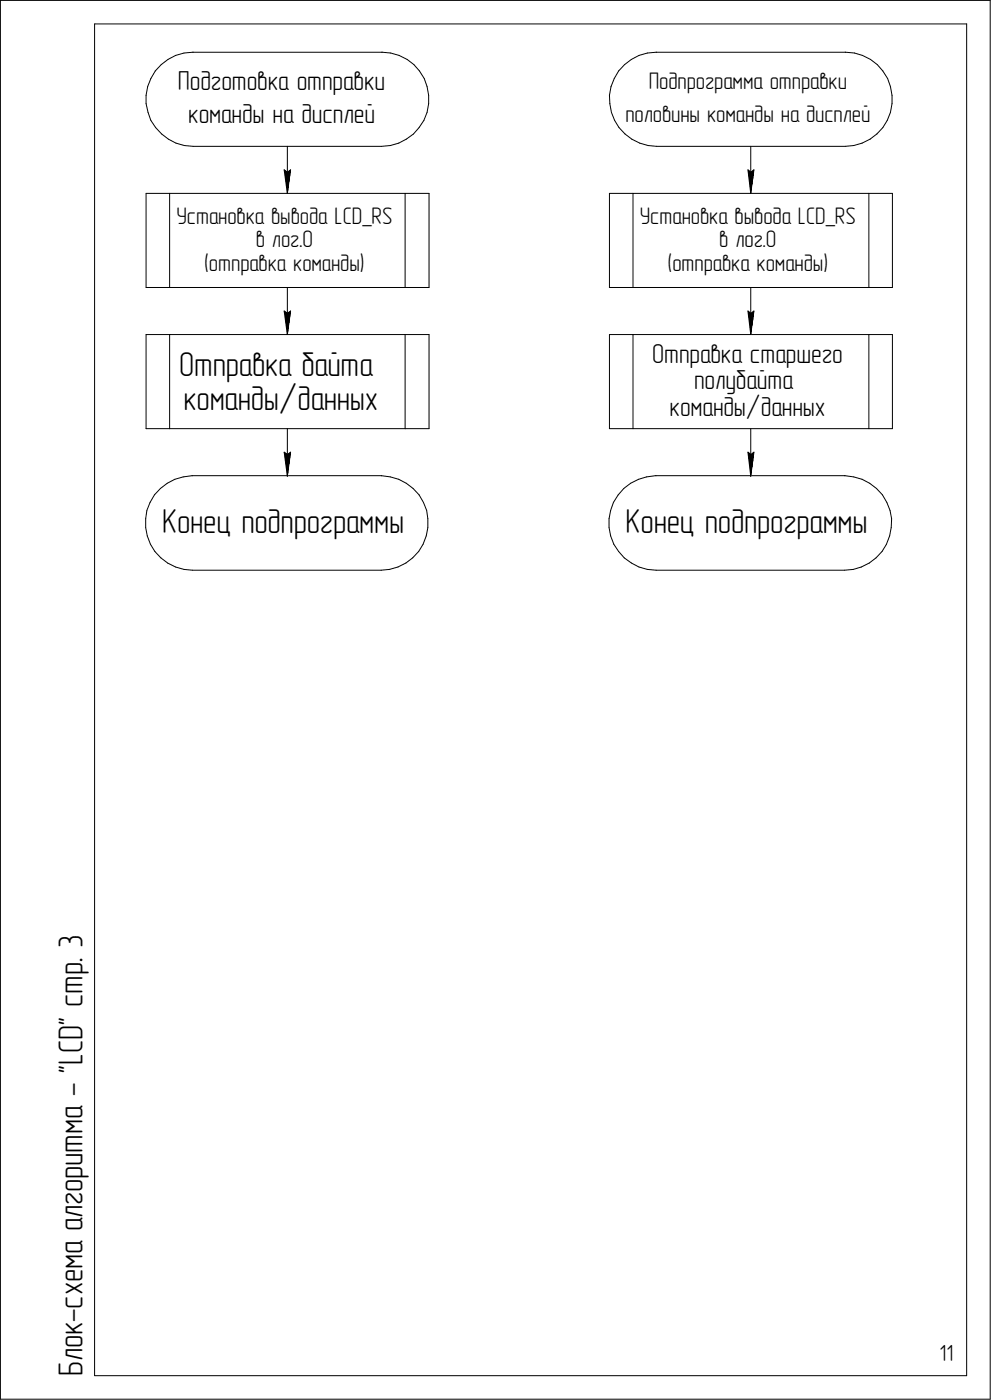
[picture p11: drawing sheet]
<svg xmlns="http://www.w3.org/2000/svg" width="210mm" height="297mm" viewBox="0 0 210 297" stroke-linecap="round" stroke-linejoin="round" font-family="sans-serif">
<defs><g id="words">
<g font-size="7.3">
<text x="38" y="79.8">Отправка байта</text>
<text x="38.9" y="87">команды/данных</text>
<text x="34.4" y="113.1">Конец подпрограммы</text>
<text x="132.7" y="113.1">Конец подпрограммы</text>
<text x="17.5" y="204.3" transform="rotate(-90 17.5 204.3)">. 3</text>
<text x="17.5" y="213.8" transform="rotate(-90 17.5 213.8)">стр</text>
<text x="17.5" y="232.7" transform="rotate(-90 17.5 232.7)">- &quot;LCD&quot;</text>
<text x="17.5" y="261.4" transform="rotate(-90 17.5 261.4)">алгоритма</text>
<text x="17.5" y="280.6" transform="rotate(-90 17.5 280.6)">-</text>
<text x="17.5" y="277.8" transform="rotate(-90 17.5 277.8)">схема</text>
<text x="17.5" y="292.1" transform="rotate(-90 17.5 292.1)">Блок</text>
</g>
<g font-size="5.8">
<text x="37.8" y="19.2">Подготовка отправки</text>
<text x="39.9" y="26.2">команды на дисплей</text>
<text x="138.3" y="77">Отправка старшего</text>
<text x="147.2" y="82.7">полубайта</text>
<text x="142.1" y="88.4">команды/данных</text>
</g>
<g font-size="5.1">
<text x="137.6" y="19">Подпрограмма отправки</text>
<text x="132.7" y="26">половины команды на дисплей</text>
<text x="37.4" y="47.5">Установка вывода LCD_RS</text>
<text x="135.7" y="47.5">Установка вывода LCD_RS</text>
<text x="54.3" y="52.5">в лог.0</text>
<text x="152.6" y="52.5">в лог.0</text>
<text x="43.3" y="57.5">(отправка команды)</text>
<text x="141.6" y="57.5">(отправка команды)</text>
</g>
<text font-size="4.9" x="199.3" y="288.9">11</text>
</g></defs>
<g fill="none" stroke="#000" stroke-width=".21">
<path d="M.1 .1v297zM.1 .1h210zM20.1 5.1v287zM20.1 5.1h185zM31.3 18.4l-.3 1.8zM32 16.7l-.7 1.7zM32.9 15.1l-.9 1.6zM34.2 13.7l1.4-1.1zM34.2 13.7l-1.3 1.4zM35.6 12.6l1.7-.8zM37.3 11.8l1.7-.5zM39 11.3l1.9-.2z"/>
<path d="M40.9 11.1h.1M41 11.1h39.9zM80.9 11.1h.2zM81.1 11.1l1.8 .2zM82.9 11.3l1.8 .5zM84.7 11.8l1.7 .8zM86.4 12.6l1.4 1.1zM87.8 13.7l1.2 1.4zM89 15.1l1 1.6zM90 16.7l.6 1.7zM90.6 18.4l.3 1.8zM129.6 18.4l-.3 1.8z"/>
<path d="M130.3 16.7l-.7 1.7zM131.2 15.1l-.9 1.6zM132.5 13.7l-1.3 1.4zM132.5 13.7l1.4-1.1zM133.9 12.6l1.7-.8zM135.6 11.8l1.7-.5zM137.3 11.3l1.9-.2zM139.2 11.1h.1M139.3 11.1h40zM179.4 11.1h.1M179.4 11.1l1.9 .2zM181.3 11.3l1.7 .5z"/>
<path d="M183 11.8l1.7 .8zM184.7 12.6l1.4 1.1zM186.1 13.7l1.2 1.4zM187.3 15.1l1 1.6zM188.3 16.7l.6 1.7zM188.9 18.4l.3 1.8zM205.1 5.1v287zM210.1 .1v297zM31 20.2v1.8zM31 22l.4 1.9zM31.4 23.9l.6 1.7zM32 25.6l1 1.5z"/>
<path d="M33 27.1l1.3 1.3zM34.3 28.4l1.4 1.1zM35.7 29.5l1.6 .9zM37.3 30.4l1.8 .5zM39.1 30.9l1.9 .2zM41 31.1h39.9zM60.3 36.1l.7 5zM60.3 36.1l.7 .5zM61 36.6l.6-.5zM61 31.1v10zM61.6 36.1l-.6 5zM80.9 31.1l1.9-.2z"/>
<path d="M82.8 30.9l1.8-.5zM84.6 30.4l1.6-.9zM86.2 29.5l1.5-1.1zM88.9 27.1l-1.2 1.3zM89.9 25.6l-1 1.5zM90.6 23.9l-.7 1.7zM90.9 22l-.3 1.9zM90.9 20.2v1.8zM129.3 20.2l.1 1.8zM129.4 22l.3 1.9zM129.7 23.9l.7 1.7zM130.4 25.6l.9 1.5z"/>
<path d="M131.3 27.1l1.3 1.3zM132.6 28.4l1.4 1.1zM134 29.5l1.7 .9zM135.7 30.4l1.8 .5zM137.5 30.9l1.8 .2zM139.3 31.1h40zM158.7 36.1l.6 5zM158.7 36.1l.6 .5zM159.3 36.6l.6-.5zM159.3 31.1v10zM159.9 36.1l-.6 5zM179.3 31.1l1.8-.2z"/>
<path d="M181.1 30.9l1.8-.5zM182.9 30.4l1.7-.9zM184.6 29.5l1.4-1.1zM187.3 27.1l-1.3 1.3zM188.2 25.6l-.9 1.5zM188.9 23.9l-.7 1.7zM189.2 22l-.3 1.9zM189.2 20.2v1.8zM31 41.1v19.9zM31 41.1h5zM36 41.1v19.9zM36 41.1h49.9z"/>
<path d="M85.9 41.1v19.9zM85.9 41.1h5.1zM91 41.1v19.9zM129.3 41.1v19.9zM129.3 41.1h5zM134.3 41.1h50zM134.3 41.1v19.9zM184.3 41.1v19.9zM184.3 41.1h5zM189.3 41.1v19.9zM31 71v20zM31 61h5z"/>
<path d="M31 71h5zM36 61h49.9zM36 71v20zM36 71h49.9zM60.3 66l.7 5zM60.3 66l.7 .5zM61 66.5l.6-.5zM61 61v10zM61.6 66l-.6 5zM85.9 61h5.1zM85.9 71v20zM85.9 71h5.1z"/>
<path d="M91 71v20zM129.3 71v20zM129.3 61h5zM129.3 71h5zM134.3 71h50zM134.3 61h50zM134.3 71v20zM158.7 66l.6 5zM158.7 66l.6 .5zM159.3 66.5l.6-.5zM159.3 61v10zM159.9 66l-.6 5z"/>
<path d="M184.3 71v20zM184.3 71h5zM184.3 61h5zM189.3 71v20zM31 91h5zM36 91h49.9zM60.3 96l.7 5.1zM60.3 96l.7 .5zM61 96.5l.6-.5zM61 91v10.1zM61.6 96l-.6 5.1zM85.9 91h5.1z"/>
<path d="M129.3 91h5zM134.3 91h50zM158.7 96l.6 5.1zM158.7 96l.6 .5zM159.3 96.5l.6-.5zM159.3 91v10.1zM159.9 96l-.6 5.1zM184.3 91h5zM30.9 112l.3 1.8zM30.9 110.2v1.8zM31.2 108.4l-.3 1.8zM31.2 113.8l.7 1.8z"/>
<path d="M31.8 106.7l-.6 1.7zM31.9 115.6l1 1.5zM32.8 105.1l-1 1.6zM32.9 117.1l1.2 1.3zM34 103.7l-1.2 1.4zM34 103.7l1.5-1.1zM34.1 118.4l1.5 1.1zM35.5 102.6l1.6-.8zM35.6 119.5l1.7 .9zM37.1 101.8l1.8-.5zM38.9 101.3l1.8-.3zM40.7 101h.1"/>
<path d="M40.8 101h40.1zM80.9 101h.1M80.9 101l1.9 .3zM82.8 101.3l1.8 .5zM84.6 101.8l1.6 .8zM86.1 119.5l1.4-1.1zM86.2 102.6l1.4 1.1zM87.6 103.7l1.3 1.4zM88.8 117.1l-1.3 1.3zM88.9 105.1l.9 1.6zM89.7 115.6l-.9 1.5zM89.8 106.7l.7 1.7z"/>
<path d="M90.4 113.8l-.7 1.8zM90.5 108.4l.3 1.8zM90.8 110.2v1.8zM90.8 112l-.4 1.8zM129.2 110.2v1.8zM129.2 112l.3 1.8zM129.5 108.4l-.3 1.8zM129.5 113.8l.7 1.8zM130.1 106.7l-.6 1.7zM130.2 115.6l1 1.5zM131.1 105.1l-1 1.6zM131.2 117.1l1.2 1.3z"/>
<path d="M132.3 103.7l1.5-1.1zM132.3 103.7l-1.2 1.4zM132.4 118.4l1.5 1.1zM133.8 102.6l1.7-.8zM133.9 119.5l1.7 .9zM135.5 101.8l1.7-.5zM137.2 101.3l1.8-.3zM139 101h.2zM139.2 101h40zM179.2 101h.1M179.2 101l1.9 .3zM181.1 101.3l1.8 .5z"/>
<path d="M182.9 101.8l1.6 .8zM184.4 119.5l1.4-1.1zM184.5 102.6l1.4 1.1zM185.9 103.7l1.3 1.4zM187.1 117.1l-1.3 1.3zM187.2 105.1l.9 1.6zM188 115.6l-.9 1.5zM188.1 106.7l.7 1.7zM188.7 113.8l-.7 1.8zM188.8 108.4l.3 1.8zM189.1 112l-.4 1.8zM189.1 110.2v1.8z"/>
<path d="M37.3 120.4l1.7 .5zM39 120.9l1.8 .2zM40.8 121.1h40.1zM80.9 121.1l1.7-.2zM82.6 120.9l1.8-.5zM84.4 120.4l1.7-.9zM135.6 120.4l1.7 .5zM137.3 120.9l1.9 .2zM139.2 121.1h40zM179.2 121.1l1.8-.2zM181 120.9l1.7-.5zM182.7 120.4l1.7-.9z"/>
<path d="M.1 297.1h210zM20.1 292.1h185z"/>
</g>
<g fill="#fff" stroke="#fff" stroke-width=".21">
<path d="M59.8 35.6h2.4zM59.9 35.6h2.3zM59.9 35.7h2.3zM59.9 35.8h2.3zM59.9 35.9h2.3zM59.9 36h2.3zM59.9 36.1h2.3zM59.9 36.2h2.3zM59.9 36.2h2.2zM59.9 36.3h2.2zM59.9 36.4h2.2zM59.9 36.5h2.2zM59.9 36.6h2.2zM59.9 36.7h2.2zM59.9 36.7h2.2zM59.9 36.8h2.2zM59.9 36.9h2.2zM59.9 37h2.2zM60 37.1h2.1zM60 37.2h2.1zM60 37.3h2.1zM60 37.3h2.1zM60 37.4h2zM60 37.5h2zM60 37.6h2zM60 37.7h2zM60 37.8h2zM60.1 37.8h1.9zM60.1 37.9h1.9zM60.1 38h1.9zM60.1 38.1h1.8zM60.1 38.2h1.8zM60.1 38.3h1.8zM60.1 38.4h1.8zM60.1 38.4h1.8zM60.1 38.5h1.8zM60.2 38.6h1.7zM60.2 38.7h1.6zM60.2 38.8h1.6zM60.2 38.9h1.6zM60.2 38.9h1.6zM60.2 39h1.6zM60.2 39.1h1.6zM60.2 39.2h1.6zM60.2 39.3h1.5zM60.3 39.4h1.4zM60.3 39.5h1.4zM60.4 39.5h1.2zM60.4 39.6h1.2zM60.5 39.7h1.1zM60.5 39.8h1.1zM60.5 39.9h1zM60.5 40h1zM60.5 40h1zM60.6 40.1h.8zM60.6 40.2h.8zM60.7 40.3h.6zM60.7 40.4h.6zM60.7 40.5h.5zM60.8 40.6h.4zM60.8 40.6h.4zM60.9 40.7h.2zM60.9 40.8h.2z"/>
<path d="M59.8 65.5h2.4zM59.9 65.6h2.3zM59.9 65.7h2.3zM59.9 65.8h2.3zM59.9 65.9h2.3zM59.9 66h2.3zM59.9 66h2.3zM59.9 66.1h2.3zM59.9 66.2h2.2zM59.9 66.3h2.2zM59.9 66.4h2.2zM59.9 66.5h2.2zM59.9 66.5h2.2zM59.9 66.6h2.2zM59.9 66.7h2.2zM59.9 66.8h2.2zM59.9 66.9h2.2zM59.9 67h2.2zM60 67.1h2.1zM60 67.1h2.1zM60 67.2h2.1zM60 67.3h2.1zM60 67.4h2zM60 67.5h2zM60 67.6h2zM60 67.6h2zM60 67.7h2zM60.1 67.8h1.9zM60.1 67.9h1.9zM60.1 68h1.9zM60.1 68.1h1.8zM60.1 68.2h1.8zM60.1 68.2h1.8zM60.1 68.3h1.8zM60.1 68.4h1.8zM60.1 68.5h1.8zM60.2 68.6h1.7zM60.2 68.7h1.6zM60.2 68.7h1.6zM60.2 68.8h1.6zM60.2 68.9h1.6zM60.2 69h1.6zM60.2 69.1h1.6zM60.2 69.2h1.6zM60.2 69.3h1.5zM60.3 69.3h1.4zM60.3 69.4h1.4zM60.4 69.5h1.2zM60.4 69.6h1.2zM60.5 69.7h1.1zM60.5 69.8h1.1zM60.5 69.9h1zM60.5 69.9h1zM60.5 70h1zM60.6 70.1h.8zM60.6 70.2h.8zM60.7 70.3h.6zM60.7 70.4h.6zM60.7 70.4h.5zM60.8 70.5h.4zM60.8 70.6h.4zM60.9 70.7h.2zM60.9 70.8h.2z"/>
<path d="M37.4 43.5h45.8zM37.4 43.6h45.8zM37.4 43.7h45.8zM37.4 43.8h45.8zM37.4 43.9h45.8zM37.4 43.9h45.8zM37.4 44h45.8zM37.4 44.1h45.8zM37.4 44.2h45.8zM37.4 44.3h45.8zM37.4 44.4h45.8zM37.4 44.4h45.8zM37.4 44.5h45.8zM37.4 44.6h45.8zM37.4 44.7h45.8zM37.4 44.8h45.8zM37.4 44.9h45.8zM37.4 45h45.8zM37.4 45h45.8zM37.4 45.1h45.8zM37.4 45.2h45.8zM37.4 45.3h45.8zM37.4 45.4h45.8zM37.4 45.5h45.8zM37.4 45.6h45.8zM37.4 45.6h45.8zM37.4 45.7h45.8zM37.4 45.8h45.8zM37.4 45.9h45.8zM37.4 46h45.8zM37.4 46.1h45.8zM37.4 46.1h45.8zM37.4 46.2h45.8zM37.4 46.3h45.8zM37.4 46.4h45.8zM37.4 46.5h45.8zM37.4 46.6h45.8zM37.4 46.7h45.8zM37.4 46.7h45.8zM37.4 46.8h45.8zM37.4 46.9h45.8zM37.4 47h45.8zM37.4 47.1h45.8zM37.4 47.2h45.8zM37.4 47.2h45.8zM37.4 47.3h45.8zM37.4 47.4h45.8zM37.4 47.5h45.8zM37.4 47.6h45.8zM37.4 47.7h45.8zM37.4 47.8h45.8zM37.4 47.8h45.8zM37.4 47.9h45.8zM37.4 48h45.8zM37.4 48.1h45.8zM37.4 48.2h45.8zM37.4 48.3h45.8zM37.4 48.3h45.8zM37.4 48.4h45.8z"/>
<path d="M54.3 48.5h12.1zM54.3 48.6h12.1zM54.3 48.7h12.1zM54.3 48.8h12.1zM54.3 48.9h12.1zM54.3 48.9h12.1zM54.3 49h12.1zM54.3 49.1h12.1zM54.3 49.2h12.1zM54.3 49.3h12.1zM54.3 49.4h12.1zM54.3 49.4h12.1zM54.3 49.5h12.1zM54.3 49.6h12.1zM54.3 49.7h12.1zM54.3 49.8h12.1zM54.3 49.9h12.1zM54.3 50h12.1zM54.3 50h12.1zM54.3 50.1h12.1zM54.3 50.2h12.1zM54.3 50.3h12.1zM54.3 50.4h12.1zM54.3 50.5h12.1zM54.3 50.5h12.1zM54.3 50.6h12.1zM54.3 50.7h12.1zM54.3 50.8h12.1zM54.3 50.9h12.1zM54.3 51h12.1zM54.3 51.1h12.1zM54.3 51.1h12.1zM54.3 51.2h12.1zM54.3 51.3h12.1zM54.3 51.4h12.1zM54.3 51.5h12.1zM54.3 51.6h12.1zM54.3 51.6h12.1zM54.3 51.7h12.1zM54.3 51.8h12.1zM54.3 51.9h12.1zM54.3 52h12.1zM54.3 52.1h12.1zM54.3 52.2h12.1zM54.3 52.2h12.1zM54.3 52.3h12.1zM54.3 52.4h12.1zM54.3 52.5h12.1zM54.3 52.6h12.1zM54.3 52.7h12.1zM54.3 52.7h12.1zM54.3 52.8h12.1zM54.3 52.9h12.1zM54.3 53h12.1zM54.3 53.1h12.1zM54.3 53.2h12.1zM54.3 53.3h12.1zM54.3 53.3h12.1zM54.3 53.4h12.1z"/>
<path d="M43.3 53.5h34.1zM43.3 53.6h34.1zM43.3 53.7h34.1zM43.3 53.8h34.1zM43.3 53.8h34.1zM43.3 53.9h34.1zM43.3 54h34.1zM43.3 54.1h34.1zM43.3 54.2h34.1zM43.3 54.3h34.1zM43.3 54.4h34.1zM43.3 54.4h34.1zM43.3 54.5h34.1zM43.3 54.6h34.1zM43.3 54.7h34.1zM43.3 54.8h34.1zM43.3 54.9h34.1zM43.3 54.9h34.1zM43.3 55h34.1zM43.3 55.1h34.1zM43.3 55.2h34.1zM43.3 55.3h34.1zM43.3 55.4h34.1zM43.3 55.5h34.1zM43.3 55.5h34.1zM43.3 55.6h34.1zM43.3 55.7h34.1zM43.3 55.8h34.1zM43.3 55.9h34.1zM43.3 56h34.1zM43.3 56h34.1zM43.3 56.1h34.1zM43.3 56.2h34.1zM43.3 56.3h34.1zM43.3 56.4h34.1zM43.3 56.5h34.1zM43.3 56.6h34.1zM43.3 56.6h34.1zM43.3 56.7h34.1zM43.3 56.8h34.1zM43.3 56.9h34.1zM43.3 57h34.1zM43.3 57.1h34.1zM43.3 57.1h34.1zM43.3 57.2h34.1zM43.3 57.3h34.1zM43.3 57.4h34.1zM43.3 57.5h34.1zM43.3 57.6h34.1zM43.3 57.7h34.1zM43.3 57.7h34.1zM43.3 57.8h34.1zM43.3 57.9h34.1zM43.3 58h34.1zM43.3 58.1h34.1zM43.3 58.2h34.1zM43.3 58.3h34.1zM43.3 58.3h34.1zM43.3 58.4h34.1z"/>
<path d="M59.8 95.6h2.4zM59.9 95.7h2.3zM59.9 95.8h2.3zM59.9 95.8h2.3zM59.9 95.9h2.3zM59.9 96h2.3zM59.9 96.1h2.3zM59.9 96.2h2.3zM59.9 96.3h2.2zM59.9 96.4h2.2zM59.9 96.4h2.2zM59.9 96.5h2.2zM59.9 96.6h2.2zM59.9 96.7h2.2zM59.9 96.8h2.2zM59.9 96.9h2.2zM59.9 96.9h2.2zM59.9 97h2.2zM60 97.1h2.1zM60 97.2h2.1zM60 97.3h2.1zM60 97.4h2.1zM60 97.5h2zM60 97.5h2zM60 97.6h2zM60 97.7h2zM60.1 97.8h1.9zM60.1 97.9h1.9zM60.1 98h1.9zM60.1 98h1.8zM60.1 98.1h1.8zM60.1 98.2h1.8zM60.1 98.3h1.8zM60.1 98.4h1.8zM60.1 98.5h1.8zM60.2 98.6h1.7zM60.2 98.6h1.6zM60.2 98.7h1.6zM60.2 98.8h1.6zM60.2 98.9h1.6zM60.2 99h1.6zM60.2 99.1h1.6zM60.2 99.1h1.6zM60.2 99.2h1.5zM60.3 99.3h1.4zM60.3 99.4h1.4zM60.4 99.5h1.2zM60.4 99.6h1.2zM60.5 99.7h1.1zM60.5 99.7h1.1zM60.5 99.8h1.1zM60.5 99.9h1zM60.5 100h1zM60.6 100.1h.8zM60.6 100.2h.8zM60.6 100.2h.8zM60.7 100.3h.6zM60.7 100.4h.6zM60.8 100.5h.4zM60.8 100.6h.4zM60.8 100.7h.4zM60.9 100.8h.2zM60.9 100.8h.2z"/>
<path d="M158.1 35.6h2.4zM158.2 35.6h2.3zM158.2 35.7h2.3zM158.2 35.8h2.3zM158.2 35.9h2.3zM158.2 36h2.3zM158.2 36.1h2.3zM158.2 36.2h2.3zM158.2 36.2h2.2zM158.2 36.3h2.2zM158.2 36.4h2.2zM158.2 36.5h2.2zM158.2 36.6h2.2zM158.2 36.7h2.2zM158.2 36.7h2.2zM158.3 36.8h2.1zM158.3 36.9h2.1zM158.3 37h2.1zM158.3 37.1h2.1zM158.3 37.2h2.1zM158.3 37.3h2.1zM158.3 37.3h2.1zM158.3 37.4h2zM158.4 37.5h1.9zM158.4 37.6h1.9zM158.4 37.7h1.9zM158.4 37.8h1.9zM158.4 37.8h1.9zM158.4 37.9h1.9zM158.4 38h1.9zM158.5 38.1h1.7zM158.5 38.2h1.7zM158.5 38.3h1.7zM158.5 38.4h1.7zM158.5 38.4h1.7zM158.5 38.5h1.7zM158.5 38.6h1.7zM158.6 38.7h1.5zM158.6 38.8h1.5zM158.6 38.9h1.5zM158.6 38.9h1.5zM158.6 39h1.5zM158.6 39.1h1.5zM158.6 39.2h1.5zM158.6 39.3h1.4zM158.7 39.4h1.3zM158.7 39.5h1.3zM158.7 39.5h1.2zM158.7 39.6h1.2zM158.7 39.7h1.2zM158.8 39.8h1.1zM158.8 39.9h1zM158.9 40h.9zM158.9 40h.9zM158.9 40.1h.8zM159 40.2h.7zM159 40.3h.6zM159 40.4h.6zM159.1 40.5h.4zM159.1 40.6h.4zM159.2 40.6h.3zM159.2 40.7h.2zM159.2 40.8h.2z"/>
<path d="M158.1 65.5h2.4zM158.2 65.6h2.3zM158.2 65.7h2.3zM158.2 65.8h2.3zM158.2 65.9h2.3zM158.2 66h2.3zM158.2 66h2.3zM158.2 66.1h2.3zM158.2 66.2h2.2zM158.2 66.3h2.2zM158.2 66.4h2.2zM158.2 66.5h2.2zM158.2 66.5h2.2zM158.2 66.6h2.2zM158.2 66.7h2.2zM158.3 66.8h2.1zM158.3 66.9h2.1zM158.3 67h2.1zM158.3 67.1h2.1zM158.3 67.1h2.1zM158.3 67.2h2.1zM158.3 67.3h2.1zM158.3 67.4h2zM158.4 67.5h1.9zM158.4 67.6h1.9zM158.4 67.6h1.9zM158.4 67.7h1.9zM158.4 67.8h1.9zM158.4 67.9h1.9zM158.4 68h1.9zM158.5 68.1h1.7zM158.5 68.2h1.7zM158.5 68.2h1.7zM158.5 68.3h1.7zM158.5 68.4h1.7zM158.5 68.5h1.7zM158.5 68.6h1.7zM158.6 68.7h1.5zM158.6 68.7h1.5zM158.6 68.8h1.5zM158.6 68.9h1.5zM158.6 69h1.5zM158.6 69.1h1.5zM158.6 69.2h1.5zM158.6 69.3h1.4zM158.7 69.3h1.3zM158.7 69.4h1.3zM158.7 69.5h1.2zM158.7 69.6h1.2zM158.7 69.7h1.2zM158.8 69.8h1.1zM158.8 69.9h1zM158.9 69.9h.9zM158.9 70h.9zM158.9 70.1h.8zM159 70.2h.7zM159 70.3h.6zM159 70.4h.6zM159.1 70.4h.4zM159.1 70.5h.4zM159.2 70.6h.3zM159.2 70.7h.2zM159.2 70.8h.2z"/>
<path d="M135.7 43.5h45.9zM135.7 43.6h45.9zM135.7 43.7h45.9zM135.7 43.8h45.9zM135.7 43.9h45.9zM135.7 43.9h45.9zM135.7 44h45.9zM135.7 44.1h45.9zM135.7 44.2h45.9zM135.7 44.3h45.9zM135.7 44.4h45.9zM135.7 44.4h45.9zM135.7 44.5h45.9zM135.7 44.6h45.9zM135.7 44.7h45.9zM135.7 44.8h45.9zM135.7 44.9h45.9zM135.7 45h45.9zM135.7 45h45.9zM135.7 45.1h45.9zM135.7 45.2h45.9zM135.7 45.3h45.9zM135.7 45.4h45.9zM135.7 45.5h45.9zM135.7 45.6h45.9zM135.7 45.6h45.9zM135.7 45.7h45.9zM135.7 45.8h45.9zM135.7 45.9h45.9zM135.7 46h45.9zM135.7 46.1h45.9zM135.7 46.1h45.9zM135.7 46.2h45.9zM135.7 46.3h45.9zM135.7 46.4h45.9zM135.7 46.5h45.9zM135.7 46.6h45.9zM135.7 46.7h45.9zM135.7 46.7h45.9zM135.7 46.8h45.9zM135.7 46.9h45.9zM135.7 47h45.9zM135.7 47.1h45.9zM135.7 47.2h45.9zM135.7 47.2h45.9zM135.7 47.3h45.9zM135.7 47.4h45.9zM135.7 47.5h45.9zM135.7 47.6h45.9zM135.7 47.7h45.9zM135.7 47.8h45.9zM135.7 47.8h45.9zM135.7 47.9h45.9zM135.7 48h45.9zM135.7 48.1h45.9zM135.7 48.2h45.9zM135.7 48.3h45.9zM135.7 48.3h45.9zM135.7 48.4h45.9z"/>
<path d="M152.6 48.5h12.1zM152.6 48.6h12.1zM152.6 48.7h12.1zM152.6 48.8h12.1zM152.6 48.9h12.1zM152.6 48.9h12.1zM152.6 49h12.1zM152.6 49.1h12.1zM152.6 49.2h12.1zM152.6 49.3h12.1zM152.6 49.4h12.1zM152.6 49.4h12.1zM152.6 49.5h12.1zM152.6 49.6h12.1zM152.6 49.7h12.1zM152.6 49.8h12.1zM152.6 49.9h12.1zM152.6 50h12.1zM152.6 50h12.1zM152.6 50.1h12.1zM152.6 50.2h12.1zM152.6 50.3h12.1zM152.6 50.4h12.1zM152.6 50.5h12.1zM152.6 50.5h12.1zM152.6 50.6h12.1zM152.6 50.7h12.1zM152.6 50.8h12.1zM152.6 50.9h12.1zM152.6 51h12.1zM152.6 51.1h12.1zM152.6 51.1h12.1zM152.6 51.2h12.1zM152.6 51.3h12.1zM152.6 51.4h12.1zM152.6 51.5h12.1zM152.6 51.6h12.1zM152.6 51.6h12.1zM152.6 51.7h12.1zM152.6 51.8h12.1zM152.6 51.9h12.1zM152.6 52h12.1zM152.6 52.1h12.1zM152.6 52.2h12.1zM152.6 52.2h12.1zM152.6 52.3h12.1zM152.6 52.4h12.1zM152.6 52.5h12.1zM152.6 52.6h12.1zM152.6 52.7h12.1zM152.6 52.7h12.1zM152.6 52.8h12.1zM152.6 52.9h12.1zM152.6 53h12.1zM152.6 53.1h12.1zM152.6 53.2h12.1zM152.6 53.3h12.1zM152.6 53.3h12.1zM152.6 53.4h12.1z"/>
<path d="M141.6 53.5h34.1zM141.6 53.6h34.1zM141.6 53.7h34.1zM141.6 53.8h34.1zM141.6 53.8h34.1zM141.6 53.9h34.1zM141.6 54h34.1zM141.6 54.1h34.1zM141.6 54.2h34.1zM141.6 54.3h34.1zM141.6 54.4h34.1zM141.6 54.4h34.1zM141.6 54.5h34.1zM141.6 54.6h34.1zM141.6 54.7h34.1zM141.6 54.8h34.1zM141.6 54.9h34.1zM141.6 54.9h34.1zM141.6 55h34.1zM141.6 55.1h34.1zM141.6 55.2h34.1zM141.6 55.3h34.1zM141.6 55.4h34.1zM141.6 55.5h34.1zM141.6 55.5h34.1zM141.6 55.6h34.1zM141.6 55.7h34.1zM141.6 55.8h34.1zM141.6 55.9h34.1zM141.6 56h34.1zM141.6 56h34.1zM141.6 56.1h34.1zM141.6 56.2h34.1zM141.6 56.3h34.1zM141.6 56.4h34.1zM141.6 56.5h34.1zM141.6 56.6h34.1zM141.6 56.6h34.1zM141.6 56.7h34.1zM141.6 56.8h34.1zM141.6 56.9h34.1zM141.6 57h34.1zM141.6 57.1h34.1zM141.6 57.1h34.1zM141.6 57.2h34.1zM141.6 57.3h34.1zM141.6 57.4h34.1zM141.6 57.5h34.1zM141.6 57.6h34.1zM141.6 57.7h34.1zM141.6 57.7h34.1zM141.6 57.8h34.1zM141.6 57.9h34.1zM141.6 58h34.1zM141.6 58.1h34.1zM141.6 58.2h34.1zM141.6 58.3h34.1zM141.6 58.3h34.1zM141.6 58.4h34.1z"/>
<path d="M158.1 95.6h2.4zM158.2 95.7h2.3zM158.2 95.8h2.3zM158.2 95.8h2.3zM158.2 95.9h2.3zM158.2 96h2.3zM158.2 96.1h2.3zM158.2 96.2h2.3zM158.2 96.3h2.2zM158.2 96.4h2.2zM158.2 96.4h2.2zM158.2 96.5h2.2zM158.2 96.6h2.2zM158.2 96.7h2.2zM158.2 96.8h2.2zM158.3 96.9h2.1zM158.3 96.9h2.1zM158.3 97h2.1zM158.3 97.1h2.1zM158.3 97.2h2.1zM158.3 97.3h2.1zM158.3 97.4h2.1zM158.4 97.5h1.9zM158.4 97.5h1.9zM158.4 97.6h1.9zM158.4 97.7h1.9zM158.4 97.8h1.9zM158.4 97.9h1.9zM158.4 98h1.9zM158.5 98h1.7zM158.5 98.1h1.7zM158.5 98.2h1.7zM158.5 98.3h1.7zM158.5 98.4h1.7zM158.5 98.5h1.7zM158.5 98.6h1.7zM158.6 98.6h1.5zM158.6 98.7h1.5zM158.6 98.8h1.5zM158.6 98.9h1.5zM158.6 99h1.5zM158.6 99.1h1.5zM158.6 99.1h1.5zM158.6 99.2h1.4zM158.7 99.3h1.3zM158.7 99.4h1.3zM158.7 99.5h1.2zM158.7 99.6h1.2zM158.7 99.7h1.2zM158.8 99.7h1.1zM158.8 99.8h1.1zM158.8 99.9h1zM158.9 100h.9zM158.9 100.1h.8zM158.9 100.2h.8zM159 100.2h.7zM159 100.3h.6zM159.1 100.4h.5zM159.1 100.5h.4zM159.1 100.6h.4zM159.2 100.7h.3zM159.2 100.8h.2zM159.2 100.8h.2z"/>
<path d="M11.9 198.5h7.1zM11.9 198.5h7.1zM11.9 198.6h7.1zM11.9 198.7h7.1zM11.9 198.8h7.1zM11.9 198.9h7.1zM11.9 199h7.1zM11.9 199.1h7.1zM11.9 199.1h7.1zM11.9 199.2h7.1zM11.9 199.3h7.1zM11.9 199.4h7.1zM11.9 199.5h7.1zM11.9 199.6h7.1zM11.9 199.6h7.1zM11.9 199.7h7.1zM11.9 199.8h7.1zM11.9 199.9h7.1zM11.9 200h7.1zM11.9 200.1h7.1zM11.9 200.2h7.1zM11.9 200.2h7.1zM11.9 200.3h7.1zM11.9 200.4h7.1zM11.9 200.5h7.1zM11.9 200.6h7.1zM11.9 200.7h7.1zM11.9 200.7h7.1zM11.9 200.8h7.1zM11.9 200.9h7.1zM11.9 201h7.1zM11.9 201.1h7.1zM11.9 201.2h7.1zM11.9 201.3h7.1zM11.9 201.3h7.1zM11.9 201.4h7.1zM11.9 201.5h7.1zM11.9 201.6h7.1zM11.9 201.7h7.1zM11.9 201.8h7.1zM11.9 201.8h7.1zM11.9 201.9h7.1zM11.9 202h7.1zM11.9 202.1h7.1zM11.9 202.2h7.1zM11.9 202.3h7.1zM11.9 202.4h7.1zM11.9 202.4h7.1zM11.9 202.5h7.1zM11.9 202.6h7.1zM11.9 202.7h7.1zM11.9 202.8h7.1zM11.9 202.9h7.1zM11.9 202.9h7.1zM11.9 203h7.1zM11.9 203.1h7.1zM11.9 203.2h7.1zM11.9 203.3h7.1zM11.9 203.4h7.1zM11.9 203.5h7.1zM11.9 203.5h7.1zM11.9 203.6h7.1zM11.9 203.7h7.1zM11.9 203.8h7.1zM11.9 203.9h7.1zM11.9 204h7.1zM11.9 204h7.1zM11.9 204.1h7.1zM11.9 204.2h7.1zM11.9 204.3h7.1zM11.9 204.4h7.1zM11.9 204.5h7.1zM11.9 204.6h7.1zM11.9 204.6h7.1zM11.9 204.7h7.1zM11.9 204.8h7.1zM11.9 204.9h7.1zM11.9 205h7.1zM11.9 205.1h7.1zM11.9 205.1h7.1zM11.9 205.2h7.1zM11.9 205.3h7.1zM11.9 205.4h7.1zM11.9 205.5h7.1zM11.9 205.6h7.1zM11.9 205.7h7.1zM11.9 205.7h7.1zM11.9 205.8h7.1zM11.9 205.9h7.1zM11.9 206h7.1zM11.9 206.1h7.1zM11.9 206.2h7.1zM11.9 206.2h7.1zM11.9 206.3h7.1zM11.9 206.4h7.1zM11.9 206.5h7.1zM11.9 206.6h7.1zM11.9 206.7h7.1zM11.9 206.8h7.1zM11.9 206.8h7.1zM11.9 206.9h7.1zM11.9 207h7.1zM11.9 207.1h7.1zM11.9 207.2h7.1zM11.9 207.3h7.1zM11.9 207.3h7.1zM11.9 207.4h7.1zM11.9 207.5h7.1zM11.9 207.6h7.1zM11.9 207.7h7.1zM11.9 207.8h7.1zM11.9 207.9h7.1zM11.9 207.9h7.1zM11.9 208h7.1zM11.9 208.1h7.1zM11.9 208.2h7.1zM11.9 208.3h7.1zM11.9 208.4h7.1zM11.9 208.4h7.1zM11.9 208.5h7.1zM11.9 208.6h7.1zM11.9 208.7h7.1zM11.9 208.8h7.1zM11.9 208.9h7.1zM11.9 209h7.1zM11.9 209h7.1zM11.9 209.1h7.1zM11.9 209.2h7.1zM11.9 209.3h7.1zM11.9 209.4h7.1zM11.9 209.5h7.1zM11.9 209.5h7.1zM11.9 209.6h7.1zM11.9 209.7h7.1zM11.9 209.8h7.1zM11.9 209.9h7.1zM11.9 210h7.1zM11.9 210.1h7.1zM11.9 210.1h7.1zM11.9 210.2h7.1zM11.9 210.3h7.1zM11.9 210.4h7.1zM11.9 210.5h7.1zM11.9 210.6h7.1zM11.9 210.7h7.1zM11.9 210.7h7.1zM11.9 210.8h7.1zM11.9 210.9h7.1zM11.9 211h7.1zM11.9 211.1h7.1zM11.9 211.2h7.1zM11.9 211.2h7.1zM11.9 211.3h7.1zM11.9 211.4h7.1zM11.9 211.5h7.1zM11.9 211.6h7.1zM11.9 211.7h7.1zM11.9 211.8h7.1zM11.9 211.8h7.1zM11.9 211.9h7.1zM11.9 212h7.1zM11.9 212.1h7.1zM11.9 212.2h7.1zM11.9 212.3h7.1zM11.9 212.3h7.1zM11.9 212.4h7.1zM11.9 212.5h7.1zM11.9 212.6h7.1zM11.9 212.7h7.1zM11.9 212.8h7.1zM11.9 212.9h7.1zM11.9 212.9h7.1zM11.9 213h7.1zM11.9 213.1h7.1zM11.9 213.2h7.1zM11.9 213.3h7.1zM11.9 213.4h7.1zM11.9 213.4h7.1zM11.9 213.5h7.1zM11.9 213.6h7.1zM11.9 213.7h7.1zM11.9 213.8h7.1zM11.9 213.9h7.1zM11.9 214h7.1zM11.9 214h7.1zM11.9 214.1h7.1zM11.9 214.2h7.1zM11.9 214.3h7.1zM11.9 214.4h7.1zM11.9 214.5h7.1zM11.9 214.5h7.1zM11.9 214.6h7.1zM11.9 214.7h7.1zM11.9 214.8h7.1zM11.9 214.9h7.1zM11.9 215h7.1zM11.9 215.1h7.1zM11.9 215.1h7.1zM11.9 215.2h7.1zM11.9 215.3h7.1zM11.9 215.4h7.1zM11.9 215.5h7.1zM11.9 215.6h7.1zM11.9 215.6h7.1zM11.9 215.7h7.1zM11.9 215.8h7.1zM11.9 215.9h7.1zM11.9 216h7.1zM11.9 216.1h7.1zM11.9 216.2h7.1zM11.9 216.2h7.1zM11.9 216.3h7.1zM11.9 216.4h7.1zM11.9 216.5h7.1zM11.9 216.6h7.1zM11.9 216.7h7.1zM11.9 216.7h7.1zM11.9 216.8h7.1zM11.9 216.9h7.1zM11.9 217h7.1zM11.9 217.1h7.1zM11.9 217.2h7.1zM11.9 217.3h7.1zM11.9 217.3h7.1zM11.9 217.4h7.1zM11.9 217.5h7.1zM11.9 217.6h7.1zM11.9 217.7h7.1zM11.9 217.8h7.1zM11.9 217.8h7.1zM11.9 217.9h7.1zM11.9 218h7.1zM11.9 218.1h7.1zM11.9 218.2h7.1zM11.9 218.3h7.1zM11.9 218.4h7.1zM11.9 218.4h7.1zM11.9 218.5h7.1zM11.9 218.6h7.1zM11.9 218.7h7.1zM11.9 218.8h7.1zM11.9 218.9h7.1zM11.9 218.9h7.1zM11.9 219h7.1zM11.9 219.1h7.1zM11.9 219.2h7.1zM11.9 219.3h7.1zM11.9 219.4h7.1zM11.9 219.5h7.1zM11.9 219.5h7.1zM11.9 219.6h7.1zM11.9 219.7h7.1zM11.9 219.8h7.1zM11.9 219.9h7.1zM11.9 220h7.1zM11.9 220h7.1zM11.9 220.1h7.1zM11.9 220.2h7.1zM11.9 220.3h7.1zM11.9 220.4h7.1zM11.9 220.5h7.1zM11.9 220.6h7.1zM11.9 220.6h7.1zM11.9 220.7h7.1zM11.9 220.8h7.1zM11.9 220.9h7.1zM11.9 221h7.1zM11.9 221.1h7.1zM11.9 221.1h7.1zM11.9 221.2h7.1zM11.9 221.3h7.1zM11.9 221.4h7.1zM11.9 221.5h7.1zM11.9 221.6h7.1zM11.9 221.7h7.1zM11.9 221.7h7.1zM11.9 221.8h7.1zM11.9 221.9h7.1zM11.9 222h7.1zM11.9 222.1h7.1zM11.9 222.2h7.1zM11.9 222.2h7.1zM11.9 222.3h7.1zM11.9 222.4h7.1zM11.9 222.5h7.1zM11.9 222.6h7.1zM11.9 222.7h7.1zM11.9 222.8h7.1zM11.9 222.8h7.1zM11.9 222.9h7.1zM11.9 223h7.1zM11.9 223.1h7.1zM11.9 223.2h7.1zM11.9 223.3h7.1zM11.9 223.4h7.1zM11.9 223.4h7.1zM11.9 223.5h7.1zM11.9 223.6h7.1zM11.9 223.7h7.1zM11.9 223.8h7.1zM11.9 223.9h7.1zM11.9 223.9h7.1zM11.9 224h7.1zM11.9 224.1h7.1zM11.9 224.2h7.1zM11.9 224.3h7.1zM11.9 224.4h7.1zM11.9 224.5h7.1zM11.9 224.5h7.1zM11.9 224.6h7.1zM11.9 224.7h7.1zM11.9 224.8h7.1zM11.9 224.9h7.1zM11.9 225h7.1zM11.9 225h7.1zM11.9 225.1h7.1zM11.9 225.2h7.1zM11.9 225.3h7.1zM11.9 225.4h7.1zM11.9 225.5h7.1zM11.9 225.6h7.1zM11.9 225.6h7.1zM11.9 225.7h7.1zM11.9 225.8h7.1zM11.9 225.9h7.1zM11.9 226h7.1zM11.9 226.1h7.1zM11.9 226.1h7.1zM11.9 226.2h7.1zM11.9 226.3h7.1zM11.9 226.4h7.1zM11.9 226.5h7.1zM11.9 226.6h7.1zM11.9 226.7h7.1zM11.9 226.7h7.1zM11.9 226.8h7.1zM11.9 226.9h7.1zM11.9 227h7.1zM11.9 227.1h7.1zM11.9 227.2h7.1zM11.9 227.2h7.1zM11.9 227.3h7.1zM11.9 227.4h7.1zM11.9 227.5h7.1zM11.9 227.6h7.1zM11.9 227.7h7.1zM11.9 227.8h7.1zM11.9 227.8h7.1zM11.9 227.9h7.1zM11.9 228h7.1zM11.9 228.1h7.1zM11.9 228.2h7.1zM11.9 228.3h7.1zM11.9 228.3h7.1zM11.9 228.4h7.1zM11.9 228.5h7.1zM11.9 228.6h7.1zM11.9 228.7h7.1zM11.9 228.8h7.1zM11.9 228.9h7.1zM11.9 228.9h7.1zM11.9 229h7.1zM11.9 229.1h7.1zM11.9 229.2h7.1zM11.9 229.3h7.1zM11.9 229.4h7.1zM11.9 229.4h7.1zM11.9 229.5h7.1zM11.9 229.6h7.1zM11.9 229.7h7.1zM11.9 229.8h7.1zM11.9 229.9h7.1zM11.9 230h7.1zM11.9 230h7.1zM11.9 230.1h7.1zM11.9 230.2h7.1zM11.9 230.3h7.1zM11.9 230.4h7.1zM11.9 230.5h7.1zM11.9 230.5h7.1zM11.9 230.6h7.1zM11.9 230.7h7.1zM11.9 230.8h7.1zM11.9 230.9h7.1zM11.9 231h7.1zM11.9 231.1h7.1zM11.9 231.1h7.1zM11.9 231.2h7.1zM11.9 231.3h7.1zM11.9 231.4h7.1zM11.9 231.5h7.1zM11.9 231.6h7.1zM11.9 231.6h7.1zM11.9 231.7h7.1zM11.9 231.8h7.1zM11.9 231.9h7.1zM11.9 232h7.1zM11.9 232.1h7.1zM11.9 232.2h7.1zM11.9 232.2h7.1zM11.9 232.3h7.1zM11.9 232.4h7.1zM11.9 232.5h7.1zM11.9 232.6h7.1zM11.9 232.7h7.1zM11.9 232.7h7.1zM11.9 232.8h7.1zM11.9 232.9h7.1zM11.9 233h7.1zM11.9 233.1h7.1zM11.9 233.2h7.1zM11.9 233.3h7.1zM11.9 233.3h7.1zM11.9 233.4h7.1zM11.9 233.5h7.1zM11.9 233.6h7.1zM11.9 233.7h7.1zM11.9 233.8h7.1zM11.9 233.8h7.1zM11.9 233.9h7.1zM11.9 234h7.1zM11.9 234.1h7.1zM11.9 234.2h7.1zM11.9 234.3h7.1zM11.9 234.4h7.1zM11.9 234.4h7.1zM11.9 234.5h7.1zM11.9 234.6h7.1zM11.9 234.7h7.1zM11.9 234.8h7.1zM11.9 234.9h7.1zM11.9 234.9h7.1zM11.9 235h7.1zM11.9 235.1h7.1zM11.9 235.2h7.1zM11.9 235.3h7.1zM11.9 235.4h7.1zM11.9 235.5h7.1zM11.9 235.5h7.1zM11.9 235.6h7.1zM11.9 235.7h7.1zM11.9 235.8h7.1zM11.9 235.9h7.1zM11.9 236h7.1zM11.9 236.1h7.1zM11.9 236.1h7.1zM11.9 236.2h7.1zM11.9 236.3h7.1zM11.9 236.4h7.1zM11.9 236.5h7.1zM11.9 236.6h7.1zM11.9 236.6h7.1zM11.9 236.7h7.1zM11.9 236.8h7.1zM11.9 236.9h7.1zM11.9 237h7.1zM11.9 237.1h7.1zM11.9 237.2h7.1zM11.9 237.2h7.1zM11.9 237.3h7.1zM11.9 237.4h7.1zM11.9 237.5h7.1zM11.9 237.6h7.1zM11.9 237.7h7.1zM11.9 237.7h7.1zM11.9 237.8h7.1zM11.9 237.9h7.1zM11.9 238h7.1zM11.9 238.1h7.1zM11.9 238.2h7.1zM11.9 238.3h7.1zM11.9 238.3h7.1zM11.9 238.4h7.1zM11.9 238.5h7.1zM11.9 238.6h7.1zM11.9 238.7h7.1zM11.9 238.8h7.1zM11.9 238.8h7.1zM11.9 238.9h7.1zM11.9 239h7.1zM11.9 239.1h7.1zM11.9 239.2h7.1zM11.9 239.3h7.1zM11.9 239.4h7.1zM11.9 239.4h7.1zM11.9 239.5h7.1zM11.9 239.6h7.1zM11.9 239.7h7.1zM11.9 239.8h7.1zM11.9 239.9h7.1zM11.9 239.9h7.1zM11.9 240h7.1zM11.9 240.1h7.1zM11.9 240.2h7.1zM11.9 240.3h7.1zM11.9 240.4h7.1zM11.9 240.5h7.1zM11.9 240.5h7.1zM11.9 240.6h7.1zM11.9 240.7h7.1zM11.9 240.8h7.1zM11.9 240.9h7.1zM11.9 241h7.1zM11.9 241h7.1zM11.9 241.1h7.1zM11.9 241.2h7.1zM11.9 241.3h7.1zM11.9 241.4h7.1zM11.9 241.5h7.1zM11.9 241.6h7.1zM11.9 241.6h7.1zM11.9 241.7h7.1zM11.9 241.8h7.1zM11.9 241.9h7.1zM11.9 242h7.1zM11.9 242.1h7.1zM11.9 242.1h7.1zM11.9 242.2h7.1zM11.9 242.3h7.1zM11.9 242.4h7.1zM11.9 242.5h7.1zM11.9 242.6h7.1zM11.9 242.7h7.1zM11.9 242.7h7.1zM11.9 242.8h7.1zM11.9 242.9h7.1zM11.9 243h7.1zM11.9 243.1h7.1zM11.9 243.2h7.1zM11.9 243.2h7.1zM11.9 243.3h7.1zM11.9 243.4h7.1zM11.9 243.5h7.1zM11.9 243.6h7.1zM11.9 243.7h7.1zM11.9 243.8h7.1zM11.9 243.8h7.1zM11.9 243.9h7.1zM11.9 244h7.1zM11.9 244.1h7.1zM11.9 244.2h7.1zM11.9 244.3h7.1zM11.9 244.3h7.1zM11.9 244.4h7.1zM11.9 244.5h7.1zM11.9 244.6h7.1zM11.9 244.7h7.1zM11.9 244.8h7.1zM11.9 244.9h7.1zM11.9 244.9h7.1zM11.9 245h7.1zM11.9 245.1h7.1zM11.9 245.2h7.1zM11.9 245.3h7.1zM11.9 245.4h7.1zM11.9 245.4h7.1zM11.9 245.5h7.1zM11.9 245.6h7.1zM11.9 245.7h7.1zM11.9 245.8h7.1zM11.9 245.9h7.1zM11.9 246h7.1zM11.9 246h7.1zM11.9 246.1h7.1zM11.9 246.2h7.1zM11.9 246.3h7.1zM11.9 246.4h7.1zM11.9 246.5h7.1zM11.9 246.5h7.1zM11.9 246.6h7.1zM11.9 246.7h7.1zM11.9 246.8h7.1zM11.9 246.9h7.1zM11.9 247h7.1zM11.9 247.1h7.1zM11.9 247.1h7.1zM11.9 247.2h7.1zM11.9 247.3h7.1zM11.9 247.4h7.1zM11.9 247.5h7.1zM11.9 247.6h7.1zM11.9 247.6h7.1zM11.9 247.7h7.1zM11.9 247.8h7.1zM11.9 247.9h7.1zM11.9 248h7.1zM11.9 248.1h7.1zM11.9 248.2h7.1zM11.9 248.2h7.1zM11.9 248.3h7.1zM11.9 248.4h7.1zM11.9 248.5h7.1zM11.9 248.6h7.1zM11.9 248.7h7.1zM11.9 248.8h7.1zM11.9 248.8h7.1zM11.9 248.9h7.1zM11.9 249h7.1zM11.9 249.1h7.1zM11.9 249.2h7.1zM11.9 249.3h7.1zM11.9 249.3h7.1zM11.9 249.4h7.1zM11.9 249.5h7.1zM11.9 249.6h7.1zM11.9 249.7h7.1zM11.9 249.8h7.1zM11.9 249.9h7.1zM11.9 249.9h7.1zM11.9 250h7.1zM11.9 250.1h7.1zM11.9 250.2h7.1zM11.9 250.3h7.1zM11.9 250.4h7.1zM11.9 250.4h7.1zM11.9 250.5h7.1zM11.9 250.6h7.1zM11.9 250.7h7.1zM11.9 250.8h7.1zM11.9 250.9h7.1zM11.9 251h7.1zM11.9 251h7.1zM11.9 251.1h7.1zM11.9 251.2h7.1zM11.9 251.3h7.1zM11.9 251.4h7.1zM11.9 251.5h7.1zM11.9 251.5h7.1zM11.9 251.6h7.1zM11.9 251.7h7.1zM11.9 251.8h7.1zM11.9 251.9h7.1zM11.9 252h7.1zM11.9 252.1h7.1zM11.9 252.1h7.1zM11.9 252.2h7.1zM11.9 252.3h7.1zM11.9 252.4h7.1zM11.9 252.5h7.1zM11.9 252.6h7.1zM11.9 252.6h7.1zM11.9 252.7h7.1zM11.9 252.8h7.1zM11.9 252.9h7.1zM11.9 253h7.1zM11.9 253.1h7.1zM11.9 253.2h7.1zM11.9 253.2h7.1zM11.9 253.3h7.1zM11.9 253.4h7.1zM11.9 253.5h7.1zM11.9 253.6h7.1zM11.9 253.7h7.1zM11.9 253.7h7.1zM11.9 253.8h7.1zM11.9 253.9h7.1zM11.9 254h7.1zM11.9 254.1h7.1zM11.9 254.2h7.1zM11.9 254.3h7.1zM11.9 254.3h7.1zM11.9 254.4h7.1zM11.9 254.5h7.1zM11.9 254.6h7.1zM11.9 254.7h7.1zM11.9 254.8h7.1zM11.9 254.8h7.1zM11.9 254.9h7.1zM11.9 255h7.1zM11.9 255.1h7.1zM11.9 255.2h7.1zM11.9 255.3h7.1zM11.9 255.4h7.1zM11.9 255.4h7.1zM11.9 255.5h7.1zM11.9 255.6h7.1zM11.9 255.7h7.1zM11.9 255.8h7.1zM11.9 255.9h7.1zM11.9 255.9h7.1zM11.9 256h7.1zM11.9 256.1h7.1zM11.9 256.2h7.1zM11.9 256.3h7.1zM11.9 256.4h7.1zM11.9 256.5h7.1zM11.9 256.5h7.1zM11.9 256.6h7.1zM11.9 256.7h7.1zM11.9 256.8h7.1zM11.9 256.9h7.1zM11.9 257h7.1zM11.9 257h7.1zM11.9 257.1h7.1zM11.9 257.2h7.1zM11.9 257.3h7.1zM11.9 257.4h7.1zM11.9 257.5h7.1zM11.9 257.6h7.1zM11.9 257.6h7.1zM11.9 257.7h7.1zM11.9 257.8h7.1zM11.9 257.9h7.1zM11.9 258h7.1zM11.9 258.1h7.1zM11.9 258.1h7.1zM11.9 258.2h7.1zM11.9 258.3h7.1zM11.9 258.4h7.1zM11.9 258.5h7.1zM11.9 258.6h7.1zM11.9 258.7h7.1zM11.9 258.7h7.1zM11.9 258.8h7.1zM11.9 258.9h7.1zM11.9 259h7.1zM11.9 259.1h7.1zM11.9 259.2h7.1zM11.9 259.2h7.1zM11.9 259.3h7.1zM11.9 259.4h7.1zM11.9 259.5h7.1zM11.9 259.6h7.1zM11.9 259.7h7.1zM11.9 259.8h7.1zM11.9 259.8h7.1zM11.9 259.9h7.1zM11.9 260h7.1zM11.9 260.1h7.1zM11.9 260.2h7.1zM11.9 260.3h7.1zM11.9 260.3h7.1zM11.9 260.4h7.1zM11.9 260.5h7.1zM11.9 260.6h7.1zM11.9 260.7h7.1zM11.9 260.8h7.1zM11.9 260.9h7.1zM11.9 260.9h7.1zM11.9 261h7.1zM11.9 261.1h7.1zM11.9 261.2h7.1zM11.9 261.3h7.1zM11.9 261.4h7.1zM11.9 261.5h7.1zM11.9 261.5h7.1zM11.9 261.6h7.1zM11.9 261.7h7.1zM11.9 261.8h7.1zM11.9 261.9h7.1zM11.9 262h7.1zM11.9 262h7.1zM11.9 262.1h7.1zM11.9 262.2h7.1zM11.9 262.3h7.1zM11.9 262.4h7.1zM11.9 262.5h7.1zM11.9 262.6h7.1zM11.9 262.6h7.1zM11.9 262.7h7.1zM11.9 262.8h7.1zM11.9 262.9h7.1zM11.9 263h7.1zM11.9 263.1h7.1zM11.9 263.1h7.1zM11.9 263.2h7.1zM11.9 263.3h7.1zM11.9 263.4h7.1zM11.9 263.5h7.1zM11.9 263.6h7.1zM11.9 263.7h7.1zM11.9 263.7h7.1zM11.9 263.8h7.1zM11.9 263.9h7.1zM11.9 264h7.1zM11.9 264.1h7.1zM11.9 264.2h7.1zM11.9 264.2h7.1zM11.9 264.3h7.1zM11.9 264.4h7.1zM11.9 264.5h7.1zM11.9 264.6h7.1zM11.9 264.7h7.1zM11.9 264.8h7.1zM11.9 264.8h7.1zM11.9 264.9h7.1zM11.9 265h7.1zM11.9 265.1h7.1zM11.9 265.2h7.1zM11.9 265.3h7.1zM11.9 265.3h7.1zM11.9 265.4h7.1zM11.9 265.5h7.1zM11.9 265.6h7.1zM11.9 265.7h7.1zM11.9 265.8h7.1zM11.9 265.9h7.1zM11.9 265.9h7.1zM11.9 266h7.1zM11.9 266.1h7.1zM11.9 266.2h7.1zM11.9 266.3h7.1zM11.9 266.4h7.1zM11.9 266.4h7.1zM11.9 266.5h7.1zM11.9 266.6h7.1zM11.9 266.7h7.1zM11.9 266.8h7.1zM11.9 266.9h7.1zM11.9 267h7.1zM11.9 267h7.1zM11.9 267.1h7.1zM11.9 267.2h7.1zM11.9 267.3h7.1zM11.9 267.4h7.1zM11.9 267.5h7.1zM11.9 267.5h7.1zM11.9 267.6h7.1zM11.9 267.7h7.1zM11.9 267.8h7.1zM11.9 267.9h7.1zM11.9 268h7.1zM11.9 268.1h7.1zM11.9 268.1h7.1zM11.9 268.2h7.1zM11.9 268.3h7.1zM11.9 268.4h7.1zM11.9 268.5h7.1zM11.9 268.6h7.1zM11.9 268.6h7.1zM11.9 268.7h7.1zM11.9 268.8h7.1zM11.9 268.9h7.1zM11.9 269h7.1zM11.9 269.1h7.1zM11.9 269.2h7.1zM11.9 269.2h7.1zM11.9 269.3h7.1zM11.9 269.4h7.1zM11.9 269.5h7.1zM11.9 269.6h7.1zM11.9 269.7h7.1zM11.9 269.7h7.1zM11.9 269.8h7.1zM11.9 269.9h7.1zM11.9 270h7.1zM11.9 270.1h7.1zM11.9 270.2h7.1zM11.9 270.3h7.1zM11.9 270.3h7.1zM11.9 270.4h7.1zM11.9 270.5h7.1zM11.9 270.6h7.1zM11.9 270.7h7.1zM11.9 270.8h7.1zM11.9 270.8h7.1zM11.9 270.9h7.1zM11.9 271h7.1zM11.9 271.1h7.1zM11.9 271.2h7.1zM11.9 271.3h7.1zM11.9 271.4h7.1zM11.9 271.4h7.1zM11.9 271.5h7.1zM11.9 271.6h7.1zM11.9 271.7h7.1zM11.9 271.8h7.1zM11.9 271.9h7.1zM11.9 271.9h7.1zM11.9 272h7.1zM11.9 272.1h7.1zM11.9 272.2h7.1zM11.9 272.3h7.1zM11.9 272.4h7.1zM11.9 272.5h7.1zM11.9 272.5h7.1zM11.9 272.6h7.1zM11.9 272.7h7.1zM11.9 272.8h7.1zM11.9 272.9h7.1zM11.9 273h7.1zM11.9 273h7.1zM11.9 273.1h7.1zM11.9 273.2h7.1zM11.9 273.3h7.1zM11.9 273.4h7.1zM11.9 273.5h7.1zM11.9 273.6h7.1zM11.9 273.6h7.1zM11.9 273.7h7.1zM11.9 273.8h7.1zM11.9 273.9h7.1zM11.9 274h7.1zM11.9 274.1h7.1zM11.9 274.2h7.1zM11.9 274.2h7.1zM11.9 274.3h7.1zM11.9 274.4h7.1zM11.9 274.5h7.1zM11.9 274.6h7.1zM11.9 274.7h7.1zM11.9 274.7h7.1zM11.9 274.8h7.1zM11.9 274.9h7.1zM11.9 275h7.1zM11.9 275.1h7.1zM11.9 275.2h7.1zM11.9 275.3h7.1zM11.9 275.3h7.1zM11.9 275.4h7.1zM11.9 275.5h7.1zM11.9 275.6h7.1zM11.9 275.7h7.1zM11.9 275.8h7.1zM11.9 275.8h7.1zM11.9 275.9h7.1zM11.9 276h7.1zM11.9 276.1h7.1zM11.9 276.2h7.1zM11.9 276.3h7.1zM11.9 276.4h7.1zM11.9 276.4h7.1zM11.9 276.5h7.1zM11.9 276.6h7.1zM11.9 276.7h7.1zM11.9 276.8h7.1zM11.9 276.9h7.1zM11.9 276.9h7.1zM11.9 277h7.1zM11.9 277.1h7.1zM11.9 277.2h7.1zM11.9 277.3h7.1zM11.9 277.4h7.1zM11.9 277.5h7.1zM11.9 277.5h7.1zM11.9 277.6h7.1zM11.9 277.7h7.1zM11.9 277.8h7.1zM11.9 277.9h7.1zM11.9 278h7.1zM11.9 278h7.1zM11.9 278.1h7.1zM11.9 278.2h7.1zM11.9 278.3h7.1zM11.9 278.4h7.1zM11.9 278.5h7.1zM11.9 278.6h7.1zM11.9 278.6h7.1zM11.9 278.7h7.1zM11.9 278.8h7.1zM11.9 278.9h7.1zM11.9 279h7.1zM11.9 279.1h7.1zM11.9 279.1h7.1zM11.9 279.2h7.1zM11.9 279.3h7.1zM11.9 279.4h7.1zM11.9 279.5h7.1zM11.9 279.6h7.1zM11.9 279.7h7.1zM11.9 279.7h7.1zM11.9 279.8h7.1zM11.9 279.9h7.1zM11.9 280h7.1zM11.9 280.1h7.1zM11.9 280.2h7.1zM11.9 280.2h7.1zM11.9 280.3h7.1zM11.9 280.4h7.1zM11.9 280.5h7.1zM11.9 280.6h7.1zM11.9 280.7h7.1zM11.9 280.8h7.1zM11.9 280.8h7.1zM11.9 280.9h7.1zM11.9 281h7.1zM11.9 281.1h7.1zM11.9 281.2h7.1zM11.9 281.3h7.1zM11.9 281.3h7.1zM11.9 281.4h7.1zM11.9 281.5h7.1zM11.9 281.6h7.1zM11.9 281.7h7.1zM11.9 281.8h7.1zM11.9 281.9h7.1zM11.9 281.9h7.1zM11.9 282h7.1zM11.9 282.1h7.1zM11.9 282.2h7.1zM11.9 282.3h7.1zM11.9 282.4h7.1zM11.9 282.4h7.1zM11.9 282.5h7.1zM11.9 282.6h7.1zM11.9 282.7h7.1zM11.9 282.8h7.1zM11.9 282.9h7.1zM11.9 283h7.1zM11.9 283h7.1zM11.9 283.1h7.1zM11.9 283.2h7.1zM11.9 283.3h7.1zM11.9 283.4h7.1zM11.9 283.5h7.1zM11.9 283.5h7.1zM11.9 283.6h7.1zM11.9 283.7h7.1zM11.9 283.8h7.1zM11.9 283.9h7.1zM11.9 284h7.1zM11.9 284.1h7.1zM11.9 284.1h7.1zM11.9 284.2h7.1zM11.9 284.3h7.1zM11.9 284.4h7.1zM11.9 284.5h7.1zM11.9 284.6h7.1zM11.9 284.6h7.1zM11.9 284.7h7.1zM11.9 284.8h7.1zM11.9 284.9h7.1zM11.9 285h7.1zM11.9 285.1h7.1zM11.9 285.2h7.1zM11.9 285.2h7.1zM11.9 285.3h7.1zM11.9 285.4h7.1zM11.9 285.5h7.1zM11.9 285.6h7.1zM11.9 285.7h7.1zM11.9 285.7h7.1zM11.9 285.8h7.1zM11.9 285.9h7.1zM11.9 286h7.1zM11.9 286.1h7.1zM11.9 286.2h7.1zM11.9 286.3h7.1zM11.9 286.3h7.1zM11.9 286.4h7.1zM11.9 286.5h7.1zM11.9 286.6h7.1zM11.9 286.7h7.1zM11.9 286.8h7.1zM11.9 286.9h7.1zM11.9 286.9h7.1zM11.9 287h7.1zM11.9 287.1h7.1zM11.9 287.2h7.1zM11.9 287.3h7.1zM11.9 287.4h7.1zM11.9 287.4h7.1zM11.9 287.5h7.1zM11.9 287.6h7.1zM11.9 287.7h7.1zM11.9 287.8h7.1zM11.9 287.9h7.1zM11.9 288h7.1zM11.9 288h7.1zM11.9 288.1h7.1zM11.9 288.2h7.1zM11.9 288.3h7.1zM11.9 288.4h7.1zM11.9 288.5h7.1zM11.9 288.5h7.1zM11.9 288.6h7.1zM11.9 288.7h7.1zM11.9 288.8h7.1zM11.9 288.9h7.1zM11.9 289h7.1zM11.9 289.1h7.1zM11.9 289.1h7.1zM11.9 289.2h7.1zM11.9 289.3h7.1zM11.9 289.4h7.1zM11.9 289.5h7.1zM11.9 289.6h7.1zM11.9 289.6h7.1zM11.9 289.7h7.1zM11.9 289.8h7.1zM11.9 289.9h7.1zM11.9 290h7.1zM11.9 290.1h7.1zM11.9 290.2h7.1zM11.9 290.2h7.1zM11.9 290.3h7.1zM11.9 290.4h7.1zM11.9 290.5h7.1zM11.9 290.6h7.1zM11.9 290.7h7.1zM11.9 290.7h7.1zM11.9 290.8h7.1zM11.9 290.9h7.1zM11.9 291h7.1zM11.9 291.1h7.1zM11.9 291.2h7.1zM11.9 291.3h7.1zM11.9 291.3h7.1zM11.9 291.4h7.1zM11.9 291.5h7.1zM11.9 291.6h7.1zM11.9 291.7h7.1zM11.9 291.8h7.1zM11.9 291.8h7.1zM11.9 291.9h7.1zM11.9 292h7.1z"/>
<path d="M34.4 107.4h51.4zM34.4 107.5h51.4zM34.4 107.6h51.4zM34.4 107.7h51.4zM34.4 107.8h51.4zM34.4 107.9h51.4zM34.4 107.9h51.4zM34.4 108h51.4zM34.4 108.1h51.4zM34.4 108.2h51.4zM34.4 108.3h51.4zM34.4 108.4h51.4zM34.4 108.5h51.4zM34.4 108.5h51.4zM34.4 108.6h51.4zM34.4 108.7h51.4zM34.4 108.8h51.4zM34.4 108.9h51.4zM34.4 109h51.4zM34.4 109.1h51.4zM34.4 109.1h51.4zM34.4 109.2h51.4zM34.4 109.3h51.4zM34.4 109.4h51.4zM34.4 109.5h51.4zM34.4 109.6h51.4zM34.4 109.6h51.4zM34.4 109.7h51.4zM34.4 109.8h51.4zM34.4 109.9h51.4zM34.4 110h51.4zM34.4 110.1h51.4zM34.4 110.2h51.4zM34.4 110.2h51.4zM34.4 110.3h51.4zM34.4 110.4h51.4zM34.4 110.5h51.4zM34.4 110.6h51.4zM34.4 110.7h51.4zM34.4 110.7h51.4zM34.4 110.8h51.4zM34.4 110.9h51.4zM34.4 111h51.4zM34.4 111.1h51.4zM34.4 111.2h51.4zM34.4 111.3h51.4zM34.4 111.3h51.4zM34.4 111.4h51.4zM34.4 111.5h51.4zM34.4 111.6h51.4zM34.4 111.7h51.4zM34.4 111.8h51.4zM34.4 111.8h51.4zM34.4 111.9h51.4zM34.4 112h51.4zM34.4 112.1h51.4zM34.4 112.2h51.4zM34.4 112.3h51.4zM34.4 112.4h51.4zM34.4 112.4h51.4zM34.4 112.5h51.4zM34.4 112.6h51.4zM34.4 112.7h51.4zM34.4 112.8h51.4zM34.4 112.9h51.4zM34.4 112.9h51.4zM34.4 113h51.4zM34.4 113.1h51.4zM34.4 113.2h51.4zM34.4 113.3h51.4zM34.4 113.4h51.4zM34.4 113.5h51.4zM34.4 113.5h51.4zM34.4 113.6h51.4zM34.4 113.7h51.4zM34.4 113.8h51.4zM34.4 113.9h51.4zM34.4 114h51.4zM34.4 114h51.4zM34.4 114.1h51.4zM34.4 114.2h51.4zM34.4 114.3h51.4zM34.4 114.4h51.4zM34.4 114.5h51.4zM34.4 114.6h51.4z"/>
<path d="M132.7 107.4h51.4zM132.7 107.5h51.4zM132.7 107.6h51.4zM132.7 107.7h51.4zM132.7 107.8h51.4zM132.7 107.9h51.4zM132.7 107.9h51.4zM132.7 108h51.4zM132.7 108.1h51.4zM132.7 108.2h51.4zM132.7 108.3h51.4zM132.7 108.4h51.4zM132.7 108.5h51.4zM132.7 108.5h51.4zM132.7 108.6h51.4zM132.7 108.7h51.4zM132.7 108.8h51.4zM132.7 108.9h51.4zM132.7 109h51.4zM132.7 109.1h51.4zM132.7 109.1h51.4zM132.7 109.2h51.4zM132.7 109.3h51.4zM132.7 109.4h51.4zM132.7 109.5h51.4zM132.7 109.6h51.4zM132.7 109.6h51.4zM132.7 109.7h51.4zM132.7 109.8h51.4zM132.7 109.9h51.4zM132.7 110h51.4zM132.7 110.1h51.4zM132.7 110.2h51.4zM132.7 110.2h51.4zM132.7 110.3h51.4zM132.7 110.4h51.4zM132.7 110.5h51.4zM132.7 110.6h51.4zM132.7 110.7h51.4zM132.7 110.7h51.4zM132.7 110.8h51.4zM132.7 110.9h51.4zM132.7 111h51.4zM132.7 111.1h51.4zM132.7 111.2h51.4zM132.7 111.3h51.4zM132.7 111.3h51.4zM132.7 111.4h51.4zM132.7 111.5h51.4zM132.7 111.6h51.4zM132.7 111.7h51.4zM132.7 111.8h51.4zM132.7 111.8h51.4zM132.7 111.9h51.4zM132.7 112h51.4zM132.7 112.1h51.4zM132.7 112.2h51.4zM132.7 112.3h51.4zM132.7 112.4h51.4zM132.7 112.4h51.4zM132.7 112.5h51.4zM132.7 112.6h51.4zM132.7 112.7h51.4zM132.7 112.8h51.4zM132.7 112.9h51.4zM132.7 112.9h51.4zM132.7 113h51.4zM132.7 113.1h51.4zM132.7 113.2h51.4zM132.7 113.3h51.4zM132.7 113.4h51.4zM132.7 113.5h51.4zM132.7 113.5h51.4zM132.7 113.6h51.4zM132.7 113.7h51.4zM132.7 113.8h51.4zM132.7 113.9h51.4zM132.7 114h51.4zM132.7 114h51.4zM132.7 114.1h51.4zM132.7 114.2h51.4zM132.7 114.3h51.4zM132.7 114.4h51.4zM132.7 114.5h51.4zM132.7 114.6h51.4z"/>
<path d="M37.8 14.7h43.9zM37.8 14.8h43.9zM37.8 14.9h43.9zM37.8 15h43.9zM37.8 15.1h43.9zM37.8 15.2h43.9zM37.8 15.2h43.9zM37.8 15.3h43.9zM37.8 15.4h43.9zM37.8 15.5h43.9zM37.8 15.6h43.9zM37.8 15.7h43.9zM37.8 15.7h43.9zM37.8 15.8h43.9zM37.8 15.9h43.9zM37.8 16h43.9zM37.8 16.1h43.9zM37.8 16.2h43.9zM37.8 16.3h43.9zM37.8 16.3h43.9zM37.8 16.4h43.9zM37.8 16.5h43.9zM37.8 16.6h43.9zM37.8 16.7h43.9zM37.8 16.8h43.9zM37.8 16.8h43.9zM37.8 16.9h43.9zM37.8 17h43.9zM37.8 17.1h43.9zM37.8 17.2h43.9zM37.8 17.3h43.9zM37.8 17.4h43.9zM37.8 17.4h43.9zM37.8 17.5h43.9zM37.8 17.6h43.9zM37.8 17.7h43.9zM37.8 17.8h43.9zM37.8 17.9h43.9zM37.8 17.9h43.9zM37.8 18h43.9zM37.8 18.1h43.9zM37.8 18.2h43.9zM37.8 18.3h43.9zM37.8 18.4h43.9zM37.8 18.5h43.9zM37.8 18.5h43.9zM37.8 18.6h43.9zM37.8 18.7h43.9zM37.8 18.8h43.9zM37.8 18.9h43.9zM37.8 19h43.9zM37.8 19.1h43.9zM37.8 19.1h43.9zM37.8 19.2h43.9zM37.8 19.3h43.9zM37.8 19.4h43.9zM37.8 19.5h43.9zM37.8 19.6h43.9zM37.8 19.6h43.9zM37.8 19.7h43.9zM37.8 19.8h43.9zM37.8 19.9h43.9zM37.8 20h43.9zM37.8 20.1h43.9zM37.8 20.2h43.9zM37.8 20.2h43.9zM37.8 20.3h43.9z"/>
<path d="M40 21.7h39.5zM40 21.8h39.5zM40 21.8h39.5zM40 21.9h39.5zM40 22h39.5zM40 22.1h39.5zM40 22.2h39.5zM40 22.3h39.5zM40 22.4h39.5zM40 22.4h39.5zM40 22.5h39.5zM40 22.6h39.5zM40 22.7h39.5zM40 22.8h39.5zM40 22.9h39.5zM40 22.9h39.5zM40 23h39.5zM40 23.1h39.5zM40 23.2h39.5zM40 23.3h39.5zM40 23.4h39.5zM40 23.5h39.5zM40 23.5h39.5zM40 23.6h39.5zM40 23.7h39.5zM40 23.8h39.5zM40 23.9h39.5zM40 24h39.5zM40 24h39.5zM40 24.1h39.5zM40 24.2h39.5zM40 24.3h39.5zM40 24.4h39.5zM40 24.5h39.5zM40 24.6h39.5zM40 24.6h39.5zM40 24.7h39.5zM40 24.8h39.5zM40 24.9h39.5zM40 25h39.5zM40 25.1h39.5zM40 25.1h39.5zM40 25.2h39.5zM40 25.3h39.5zM40 25.4h39.5zM40 25.5h39.5zM40 25.6h39.5zM40 25.7h39.5zM40 25.7h39.5zM40 25.8h39.5zM40 25.9h39.5zM40 26h39.5zM40 26.1h39.5zM40 26.2h39.5zM40 26.2h39.5zM40 26.3h39.5zM40 26.4h39.5zM40 26.5h39.5zM40 26.6h39.5zM40 26.7h39.5zM40 26.8h39.5zM40 26.8h39.5zM40 26.9h39.5zM40 27h39.5zM40 27.1h39.5zM40 27.2h39.5zM40 27.3h39.5zM40 27.3h39.5z"/>
<path d="M137.7 15.1h42zM137.7 15.2h42zM137.7 15.2h42zM137.7 15.3h42zM137.7 15.4h42zM137.7 15.5h42zM137.7 15.6h42zM137.7 15.7h42zM137.7 15.7h42zM137.7 15.8h42zM137.7 15.9h42zM137.7 16h42zM137.7 16.1h42zM137.7 16.2h42zM137.7 16.3h42zM137.7 16.3h42zM137.7 16.4h42zM137.7 16.5h42zM137.7 16.6h42zM137.7 16.7h42zM137.7 16.8h42zM137.7 16.8h42zM137.7 16.9h42zM137.7 17h42zM137.7 17.1h42zM137.7 17.2h42zM137.7 17.3h42zM137.7 17.4h42zM137.7 17.4h42zM137.7 17.5h42zM137.7 17.6h42zM137.7 17.7h42zM137.7 17.8h42zM137.7 17.9h42zM137.7 17.9h42zM137.7 18h42zM137.7 18.1h42zM137.7 18.2h42zM137.7 18.3h42zM137.7 18.4h42zM137.7 18.5h42zM137.7 18.5h42zM137.7 18.6h42zM137.7 18.7h42zM137.7 18.8h42zM137.7 18.9h42zM137.7 19h42zM137.7 19.1h42zM137.7 19.1h42zM137.7 19.2h42zM137.7 19.3h42zM137.7 19.4h42zM137.7 19.5h42zM137.7 19.6h42zM137.7 19.6h42zM137.7 19.7h42zM137.7 19.8h42zM137.7 19.9h42zM137.7 20h42z"/>
<path d="M132.7 22h52zM132.7 22.1h52zM132.7 22.2h52zM132.7 22.3h52zM132.7 22.4h52zM132.7 22.4h52zM132.7 22.5h52zM132.7 22.6h52zM132.7 22.7h52zM132.7 22.8h52zM132.7 22.9h52zM132.7 22.9h52zM132.7 23h52zM132.7 23.1h52zM132.7 23.2h52zM132.7 23.3h52zM132.7 23.4h52zM132.7 23.5h52zM132.7 23.5h52zM132.7 23.6h52zM132.7 23.7h52zM132.7 23.8h52zM132.7 23.9h52zM132.7 24h52zM132.7 24h52zM132.7 24.1h52zM132.7 24.2h52zM132.7 24.3h52zM132.7 24.4h52zM132.7 24.5h52zM132.7 24.6h52zM132.7 24.6h52zM132.7 24.7h52zM132.7 24.8h52zM132.7 24.9h52zM132.7 25h52zM132.7 25.1h52zM132.7 25.1h52zM132.7 25.2h52zM132.7 25.3h52zM132.7 25.4h52zM132.7 25.5h52zM132.7 25.6h52zM132.7 25.7h52zM132.7 25.7h52zM132.7 25.8h52zM132.7 25.9h52zM132.7 26h52zM132.7 26.1h52zM132.7 26.2h52zM132.7 26.2h52zM132.7 26.3h52zM132.7 26.4h52zM132.7 26.5h52zM132.7 26.6h52zM132.7 26.7h52zM132.7 26.8h52zM132.7 26.8h52zM132.7 26.9h52z"/>
</g>
<g fill="#000" stroke="#000" stroke-width=".21">
<path d="M60.4 36.2h.1zM60.4 36.3h.2zM60.4 36.4h.4zM60.4 36.5h.5zM60.4 36.6h.6zM60.4 36.7h.6zM60.5 36.7h.5zM60.5 36.8h.5zM60.5 36.9h.5zM60.5 37h.5zM60.5 37.1h.5zM60.5 37.2h.5zM60.5 37.3h.5zM60.5 37.3h.5zM60.5 37.4h.5zM60.5 37.5h.5zM60.5 37.6h.5zM60.5 37.7h.5zM60.5 37.8h.5zM60.5 37.8h.5zM60.5 37.9h.5zM60.6 38h.4zM60.6 38.1h.4zM60.6 38.2h.4zM60.6 38.3h.4zM60.6 38.4h.4zM60.6 38.4h.4zM60.6 38.5h.4zM60.7 38.6h.3zM60.7 38.7h.3zM60.7 38.8h.3zM60.7 38.9h.3zM60.7 38.9h.3zM60.7 39h.3zM60.7 39.1h.3zM60.8 39.2h.2zM60.8 39.3h.2zM60.8 39.4h.2zM60.8 39.5h.2zM60.8 39.5h.2zM60.8 39.6h.2zM60.8 39.7h.2zM60.8 39.8h.2z"/>
<path d="M61.5 36.2h.1zM61.3 36.3h.3zM61.2 36.4h.4zM61.1 36.5h.5zM61 36.6h.6zM61 36.7h.6zM61 36.7h.6zM61 36.8h.6zM61 36.9h.6zM61 37h.6zM61 37.1h.6zM61 37.2h.6zM61 37.3h.6zM61 37.3h.5zM61 37.4h.5zM61 37.5h.5zM61 37.6h.5zM61 37.7h.5zM61 37.8h.5zM61 37.8h.5zM61 37.9h.5zM61 38h.4zM61 38.1h.4zM61 38.2h.4zM61 38.3h.4zM61 38.4h.4zM61 38.4h.4zM61 38.5h.4zM61 38.6h.3zM61 38.7h.3zM61 38.8h.3zM61 38.9h.3zM61 38.9h.3zM61 39h.3zM61 39.1h.3zM61 39.2h.2zM61 39.3h.2zM61 39.4h.2zM61 39.5h.2zM61 39.5h.2zM61 39.6h.2zM61 39.7h.2zM61 39.8h.2zM61 39.9h.1zM61 40h.1zM61 40h.1zM61 40.1h.1zM61 40.2h.1zM61 40.3h.1zM61 40.4h.1z"/>
<path d="M158.7 36.2h.2zM158.7 36.3h.3zM158.7 36.4h.4zM158.7 36.5h.5zM158.7 36.6h.6zM158.7 36.7h.6zM158.7 36.7h.6zM158.8 36.8h.5zM158.8 36.9h.5zM158.8 37h.5zM158.8 37.1h.5zM158.8 37.2h.5zM158.8 37.3h.5zM158.8 37.3h.5zM158.8 37.4h.5zM158.9 37.5h.4zM158.9 37.6h.4zM158.9 37.7h.4zM158.9 37.8h.4zM158.9 37.8h.4zM158.9 37.9h.4zM158.9 38h.4zM158.9 38.1h.4zM158.9 38.2h.4zM159 38.3h.3zM159 38.4h.3zM159 38.4h.3zM159 38.5h.3zM159 38.6h.3zM159 38.7h.3zM159 38.8h.3zM159 38.9h.3zM159.1 38.9h.2zM159.1 39h.2zM159.1 39.1h.2zM159.1 39.2h.2zM159.1 39.3h.2zM159.1 39.4h.2zM159.1 39.5h.2zM159.1 39.5h.2zM159.1 39.6h.2z"/>
<path d="M159.8 36.2h.1zM159.6 36.3h.3zM159.5 36.4h.4zM159.4 36.5h.5zM159.3 36.6h.6zM159.3 36.7h.6zM159.3 36.7h.6zM159.3 36.8h.6zM159.3 36.9h.6zM159.3 37h.6zM159.3 37.1h.6zM159.3 37.2h.6zM159.3 37.3h.6zM159.3 37.3h.5zM159.3 37.4h.5zM159.3 37.5h.5zM159.3 37.6h.5zM159.3 37.7h.5zM159.3 37.8h.5zM159.3 37.8h.5zM159.3 37.9h.5zM159.3 38h.4zM159.3 38.1h.4zM159.3 38.2h.4zM159.3 38.3h.4zM159.3 38.4h.4zM159.3 38.4h.4zM159.3 38.5h.4zM159.3 38.6h.3zM159.3 38.7h.3zM159.3 38.8h.3zM159.3 38.9h.3zM159.3 38.9h.3zM159.3 39h.3zM159.3 39.1h.3zM159.3 39.2h.2zM159.3 39.3h.2zM159.3 39.4h.2zM159.3 39.5h.2zM159.3 39.5h.2zM159.3 39.6h.2zM159.3 39.7h.2zM159.3 39.8h.2zM159.3 39.9h.1zM159.3 40h.1zM159.3 40h.1zM159.3 40.1h.1zM159.3 40.2h.1zM159.3 40.3h.1zM159.3 40.4h.1z"/>
<path d="M60.4 66.2h.1zM60.4 66.3h.2zM60.4 66.4h.4zM60.4 66.5h.5zM60.4 66.5h.6zM60.4 66.6h.6zM60.5 66.7h.5zM60.5 66.8h.5zM60.5 66.9h.5zM60.5 67h.5zM60.5 67.1h.5zM60.5 67.1h.5zM60.5 67.2h.5zM60.5 67.3h.5zM60.5 67.4h.5zM60.5 67.5h.5zM60.5 67.6h.5zM60.5 67.6h.5zM60.5 67.7h.5zM60.5 67.8h.5zM60.5 67.9h.5zM60.6 68h.4zM60.6 68.1h.4zM60.6 68.2h.4zM60.6 68.2h.4zM60.6 68.3h.4zM60.6 68.4h.4zM60.6 68.5h.4zM60.7 68.6h.3zM60.7 68.7h.3zM60.7 68.7h.3zM60.7 68.8h.3zM60.7 68.9h.3zM60.7 69h.3zM60.7 69.1h.3zM60.8 69.2h.2zM60.8 69.3h.2zM60.8 69.3h.2zM60.8 69.4h.2zM60.8 69.5h.2zM60.8 69.6h.2zM60.8 69.7h.2zM60.8 69.8h.2z"/>
<path d="M61.5 66.2h.1zM61.3 66.3h.3zM61.2 66.4h.4zM61.1 66.5h.5zM61 66.5h.6zM61 66.6h.6zM61 66.7h.6zM61 66.8h.6zM61 66.9h.6zM61 67h.6zM61 67.1h.6zM61 67.1h.6zM61 67.2h.6zM61 67.3h.5zM61 67.4h.5zM61 67.5h.5zM61 67.6h.5zM61 67.6h.5zM61 67.7h.5zM61 67.8h.5zM61 67.9h.5zM61 68h.4zM61 68.1h.4zM61 68.2h.4zM61 68.2h.4zM61 68.3h.4zM61 68.4h.4zM61 68.5h.4zM61 68.6h.3zM61 68.7h.3zM61 68.7h.3zM61 68.8h.3zM61 68.9h.3zM61 69h.3zM61 69.1h.3zM61 69.2h.2zM61 69.3h.2zM61 69.3h.2zM61 69.4h.2zM61 69.5h.2zM61 69.6h.2zM61 69.7h.2zM61 69.8h.2zM61 69.9h.1zM61 69.9h.1zM61 70h.1zM61 70.1h.1zM61 70.2h.1zM61 70.3h.1zM61 70.4h.1z"/>
<path d="M158.7 66.2h.2zM158.7 66.3h.3zM158.7 66.4h.4zM158.7 66.5h.5zM158.7 66.5h.6zM158.7 66.6h.6zM158.7 66.7h.6zM158.8 66.8h.5zM158.8 66.9h.5zM158.8 67h.5zM158.8 67.1h.5zM158.8 67.1h.5zM158.8 67.2h.5zM158.8 67.3h.5zM158.8 67.4h.5zM158.9 67.5h.4zM158.9 67.6h.4zM158.9 67.6h.4zM158.9 67.7h.4zM158.9 67.8h.4zM158.9 67.9h.4zM158.9 68h.4zM158.9 68.1h.4zM158.9 68.2h.4zM159 68.2h.3zM159 68.3h.3zM159 68.4h.3zM159 68.5h.3zM159 68.6h.3zM159 68.7h.3zM159 68.7h.3zM159 68.8h.3zM159.1 68.9h.2zM159.1 69h.2zM159.1 69.1h.2zM159.1 69.2h.2zM159.1 69.3h.2zM159.1 69.3h.2zM159.1 69.4h.2zM159.1 69.5h.2zM159.1 69.6h.2z"/>
<path d="M159.8 66.2h.1zM159.6 66.3h.3zM159.5 66.4h.4zM159.4 66.5h.5zM159.3 66.5h.6zM159.3 66.6h.6zM159.3 66.7h.6zM159.3 66.8h.6zM159.3 66.9h.6zM159.3 67h.6zM159.3 67.1h.6zM159.3 67.1h.6zM159.3 67.2h.6zM159.3 67.3h.5zM159.3 67.4h.5zM159.3 67.5h.5zM159.3 67.6h.5zM159.3 67.6h.5zM159.3 67.7h.5zM159.3 67.8h.5zM159.3 67.9h.5zM159.3 68h.4zM159.3 68.1h.4zM159.3 68.2h.4zM159.3 68.2h.4zM159.3 68.3h.4zM159.3 68.4h.4zM159.3 68.5h.4zM159.3 68.6h.3zM159.3 68.7h.3zM159.3 68.7h.3zM159.3 68.8h.3zM159.3 68.9h.3zM159.3 69h.3zM159.3 69.1h.3zM159.3 69.2h.2zM159.3 69.3h.2zM159.3 69.3h.2zM159.3 69.4h.2zM159.3 69.5h.2zM159.3 69.6h.2zM159.3 69.7h.2zM159.3 69.8h.2zM159.3 69.9h.1zM159.3 69.9h.1zM159.3 70h.1zM159.3 70.1h.1zM159.3 70.2h.1zM159.3 70.3h.1zM159.3 70.4h.1z"/>
<path d="M60.4 96.2h.1zM60.4 96.3h.2zM60.4 96.4h.4zM60.4 96.4h.5zM60.4 96.5h.6zM60.4 96.6h.6zM60.5 96.7h.5zM60.5 96.8h.5zM60.5 96.9h.5zM60.5 96.9h.5zM60.5 97h.5zM60.5 97.1h.5zM60.5 97.2h.5zM60.5 97.3h.5zM60.5 97.4h.5zM60.5 97.5h.5zM60.5 97.5h.5zM60.5 97.6h.5zM60.5 97.7h.5zM60.5 97.8h.5zM60.5 97.9h.5zM60.6 98h.4zM60.6 98h.4zM60.6 98.1h.4zM60.6 98.2h.4zM60.6 98.3h.4zM60.6 98.4h.4zM60.6 98.5h.4zM60.6 98.6h.4zM60.7 98.6h.3zM60.7 98.7h.3zM60.7 98.8h.3zM60.7 98.9h.3zM60.7 99h.3zM60.7 99.1h.3zM60.7 99.1h.3zM60.8 99.2h.2zM60.8 99.3h.2zM60.8 99.4h.2zM60.8 99.5h.2zM60.8 99.6h.2zM60.8 99.7h.2zM60.8 99.7h.2zM60.8 99.8h.2z"/>
<path d="M61.5 96.2h.1zM61.3 96.3h.3zM61.2 96.4h.4zM61.1 96.4h.5zM61 96.5h.6zM61 96.6h.6zM61 96.7h.6zM61 96.8h.6zM61 96.9h.6zM61 96.9h.6zM61 97h.6zM61 97.1h.6zM61 97.2h.6zM61 97.3h.5zM61 97.4h.5zM61 97.5h.5zM61 97.5h.5zM61 97.6h.5zM61 97.7h.5zM61 97.8h.5zM61 97.9h.5zM61 98h.4zM61 98h.4zM61 98.1h.4zM61 98.2h.4zM61 98.3h.4zM61 98.4h.4zM61 98.5h.4zM61 98.6h.3zM61 98.6h.3zM61 98.7h.3zM61 98.8h.3zM61 98.9h.3zM61 99h.3zM61 99.1h.3zM61 99.1h.3zM61 99.2h.2zM61 99.3h.2zM61 99.4h.2zM61 99.5h.2zM61 99.6h.2zM61 99.7h.2zM61 99.7h.2zM61 99.8h.1zM61 99.9h.1zM61 100h.1zM61 100.1h.1zM61 100.2h.1zM61 100.2h.1zM61 100.3h.1zM61 100.4h.1z"/>
<path d="M158.7 96.2h.2zM158.7 96.3h.3zM158.7 96.4h.4zM158.7 96.4h.5zM158.7 96.5h.6zM158.7 96.6h.6zM158.7 96.7h.6zM158.8 96.8h.5zM158.8 96.9h.5zM158.8 96.9h.5zM158.8 97h.5zM158.8 97.1h.5zM158.8 97.2h.5zM158.8 97.3h.5zM158.8 97.4h.5zM158.8 97.5h.5zM158.9 97.5h.4zM158.9 97.6h.4zM158.9 97.7h.4zM158.9 97.8h.4zM158.9 97.9h.4zM158.9 98h.4zM158.9 98h.4zM158.9 98.1h.4zM159 98.2h.3zM159 98.3h.3zM159 98.4h.3zM159 98.5h.3zM159 98.6h.3zM159 98.6h.3zM159 98.7h.3zM159 98.8h.3zM159 98.9h.3zM159.1 99h.2zM159.1 99.1h.2zM159.1 99.1h.2zM159.1 99.2h.2zM159.1 99.3h.2zM159.1 99.4h.2zM159.1 99.5h.2zM159.1 99.6h.2z"/>
<path d="M159.8 96.2h.1zM159.6 96.3h.3zM159.5 96.4h.4zM159.4 96.4h.5zM159.3 96.5h.6zM159.3 96.6h.6zM159.3 96.7h.6zM159.3 96.8h.6zM159.3 96.9h.6zM159.3 96.9h.6zM159.3 97h.6zM159.3 97.1h.6zM159.3 97.2h.6zM159.3 97.3h.5zM159.3 97.4h.5zM159.3 97.5h.5zM159.3 97.5h.5zM159.3 97.6h.5zM159.3 97.7h.5zM159.3 97.8h.5zM159.3 97.9h.5zM159.3 98h.4zM159.3 98h.4zM159.3 98.1h.4zM159.3 98.2h.4zM159.3 98.3h.4zM159.3 98.4h.4zM159.3 98.5h.4zM159.3 98.6h.3zM159.3 98.6h.3zM159.3 98.7h.3zM159.3 98.8h.3zM159.3 98.9h.3zM159.3 99h.3zM159.3 99.1h.3zM159.3 99.1h.3zM159.3 99.2h.2zM159.3 99.3h.2zM159.3 99.4h.2zM159.3 99.5h.2zM159.3 99.6h.2zM159.3 99.7h.2zM159.3 99.7h.2zM159.3 99.8h.1zM159.3 99.9h.1zM159.3 100h.1zM159.3 100.1h.1zM159.3 100.2h.1zM159.3 100.2h.1zM159.3 100.3h.1zM159.3 100.4h.1z"/>
</g>
<use href="#words"/>
</svg>
